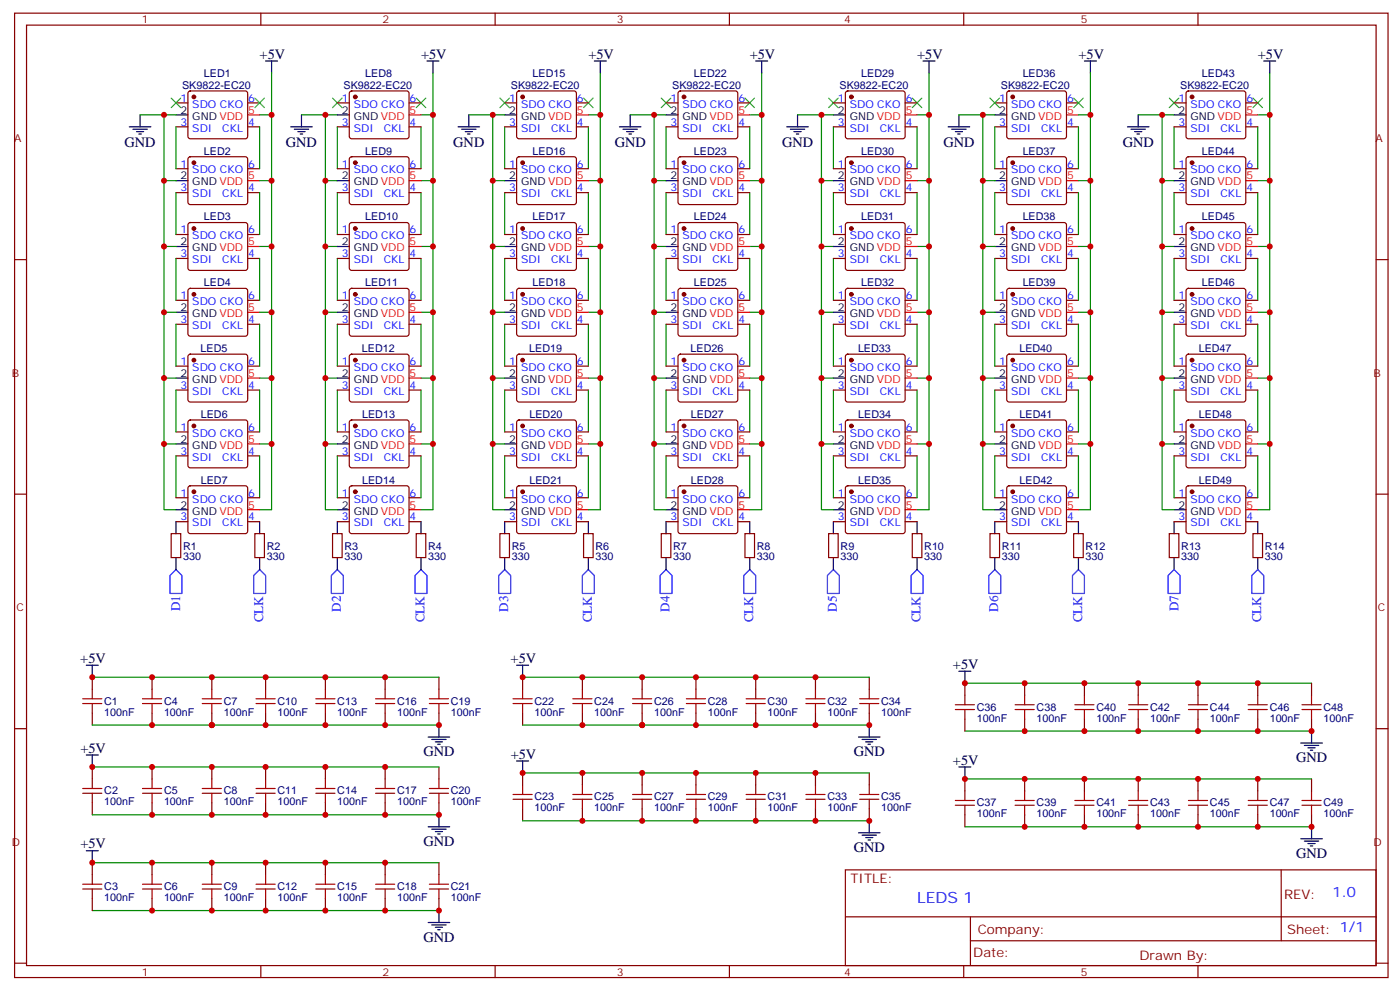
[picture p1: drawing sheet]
<svg xmlns="http://www.w3.org/2000/svg" width="413mm" height="292mm" viewBox="0 0 413 292" stroke-linecap="round" stroke-linejoin="round" font-family="sans-serif">
<defs><g id="words">
<text font-size="4.6" fill="#00f" x="270.7" y="266.2">LEDS 1</text>
<g font-size="4.2">
<text x="76.6" y="17.3">+5V</text>
<text x="124.2" y="17.3">+5V</text>
<text x="173.6" y="17.3">+5V</text>
<text x="221.3" y="17.3">+5V</text>
<text x="270.7" y="17.3">+5V</text>
<text x="318.3" y="17.3">+5V</text>
<text x="371.2" y="17.3">+5V</text>
<text x="36.8" y="43.5">GND</text>
<text x="84.4" y="43.5">GND</text>
<text x="133.8" y="43.5">GND</text>
<text x="181.4" y="43.5">GND</text>
<text x="230.8" y="43.5">GND</text>
<text x="278.4" y="43.5">GND</text>
<text x="331.3" y="43.5">GND</text>
<text x="23.7" y="195.4">+5V</text>
<text x="150.7" y="195.4">+5V</text>
<text x="281.2" y="197.2">+5V</text>
<text x="23.7" y="221.9">+5V</text>
<text x="125" y="223">GND</text>
<text x="150.7" y="223.7">+5V</text>
<text x="252" y="223">GND</text>
<text x="281.2" y="225.4">+5V</text>
<text x="382.5" y="224.7">GND</text>
<text x="23.7" y="250.1">+5V</text>
<text x="125" y="249.4">GND</text>
<text x="252" y="251.2">GND</text>
<text x="382.5" y="252.9">GND</text>
<text x="125" y="277.6">GND</text>
</g>
<text font-size="4.2" fill="#00f" x="393.3" y="264.4">1.0</text>
<g font-size="3.9" fill="#00f">
<text x="53.2" y="180.3" transform="rotate(-90 53.2 180.3)">D1</text>
<text x="77.7" y="183.5" transform="rotate(-90 77.7 183.5)">CLK</text>
<text x="100.6" y="180.4" transform="rotate(-90 100.6 180.4)">D2</text>
<text x="125.3" y="183.5" transform="rotate(-90 125.3 183.5)">CLK</text>
<text x="150" y="180.4" transform="rotate(-90 150 180.4)">D3</text>
<text x="174.7" y="183.5" transform="rotate(-90 174.7 183.5)">CLK</text>
<text x="197.6" y="180.4" transform="rotate(-90 197.6 180.4)">D4</text>
<text x="222.3" y="183.5" transform="rotate(-90 222.3 183.5)">CLK</text>
<text x="247" y="180.4" transform="rotate(-90 247 180.4)">D5</text>
<text x="271.7" y="183.5" transform="rotate(-90 271.7 183.5)">CLK</text>
<text x="294.6" y="180.4" transform="rotate(-90 294.6 180.4)">D6</text>
<text x="319.3" y="183.5" transform="rotate(-90 319.3 183.5)">CLK</text>
<text x="347.8" y="180.3" transform="rotate(-90 347.8 180.3)">D7</text>
<text x="372.2" y="183.5" transform="rotate(-90 372.2 183.5)">CLK</text>
</g>
<g font-size="3.9" fill="#800">
<text x="251" y="260.4">TITLE:</text>
<text x="379" y="265.1">REV:</text>
<text x="288.5" y="275.3">Company:</text>
<text x="379.9" y="275.2">Sheet: 1/1</text>
<text x="287.2" y="282.3">Date:</text>
<text x="336.3" y="283">Drawn By:</text>
</g>
<g font-size="3.2" fill="#800">
<text x="41.9" y="6.9">1</text>
<text x="112.9" y="6.9">2</text>
<text x="182" y="6.9">3</text>
<text x="249.2" y="6.9">4</text>
<text x="319" y="6.9">5</text>
<text x="4.2" y="42">A</text>
<text x="406" y="42">A</text>
<text x="3.5" y="111.1">B</text>
<text x="405.4" y="111.1">B</text>
<text x="4.8" y="180.3">C</text>
<text x="406.6" y="180.3">C</text>
<text x="3.5" y="249.4">D</text>
<text x="405.3" y="249.4">D</text>
<text x="41.9" y="287.7">1</text>
<text x="112.9" y="287.7">2</text>
<text x="182" y="287.7">3</text>
<text x="249.2" y="287.7">4</text>
<text x="319" y="287.7">5</text>
</g>
<g font-size="3.2" fill="#000080">
<text x="60.2" y="22.6">LED1</text>
<text x="107.8" y="22.6">LED8</text>
<text x="157.2" y="22.6">LED15</text>
<text x="204.8" y="22.6">LED22</text>
<text x="254.2" y="22.6">LED29</text>
<text x="301.8" y="22.6">LED36</text>
<text x="354.7" y="22.6">LED43</text>
<text x="53.8" y="26.2">SK9822-EC20</text>
<text x="101.4" y="26.2">SK9822-EC20</text>
<text x="150.8" y="26.2">SK9822-EC20</text>
<text x="198.4" y="26.2">SK9822-EC20</text>
<text x="247.8" y="26.2">SK9822-EC20</text>
<text x="295.4" y="26.2">SK9822-EC20</text>
<text x="348.3" y="26.2">SK9822-EC20</text>
<text x="60.2" y="45.6">LED2</text>
<text x="107.8" y="45.6">LED9</text>
<text x="157.2" y="45.6">LED16</text>
<text x="204.8" y="45.6">LED23</text>
<text x="254.2" y="45.6">LED30</text>
<text x="301.8" y="45.6">LED37</text>
<text x="354.7" y="45.6">LED44</text>
<text x="60.2" y="65">LED3</text>
<text x="107.8" y="65">LED10</text>
<text x="157.2" y="65">LED17</text>
<text x="204.8" y="65">LED24</text>
<text x="254.2" y="65">LED31</text>
<text x="301.8" y="65">LED38</text>
<text x="354.7" y="65">LED45</text>
<text x="60.2" y="84.4">LED4</text>
<text x="107.8" y="84.4">LED11</text>
<text x="157.2" y="84.4">LED18</text>
<text x="204.8" y="84.4">LED25</text>
<text x="254.2" y="84.4">LED32</text>
<text x="301.8" y="84.4">LED39</text>
<text x="354.7" y="84.4">LED46</text>
<text x="59.2" y="103.8">LED5</text>
<text x="106.8" y="103.8">LED12</text>
<text x="156.2" y="103.8">LED19</text>
<text x="203.8" y="103.8">LED26</text>
<text x="253.2" y="103.8">LED33</text>
<text x="300.8" y="103.8">LED40</text>
<text x="353.8" y="103.8">LED47</text>
<text x="59.2" y="123.2">LED6</text>
<text x="106.9" y="123.2">LED13</text>
<text x="156.3" y="123.2">LED20</text>
<text x="203.9" y="123.2">LED27</text>
<text x="253.3" y="123.2">LED34</text>
<text x="300.9" y="123.2">LED41</text>
<text x="353.8" y="123.2">LED48</text>
<text x="59.2" y="142.6">LED7</text>
<text x="106.9" y="142.6">LED14</text>
<text x="156.3" y="142.6">LED21</text>
<text x="203.9" y="142.6">LED28</text>
<text x="253.3" y="142.6">LED35</text>
<text x="300.9" y="142.6">LED42</text>
<text x="353.8" y="142.6">LED49</text>
<text x="54" y="165.2">330</text>
<text x="54" y="162">R1</text>
<text x="78.7" y="165.2">330</text>
<text x="78.7" y="162">R2</text>
<text x="101.7" y="165.2">330</text>
<text x="101.7" y="162">R3</text>
<text x="126.4" y="165.2">330</text>
<text x="126.4" y="162">R4</text>
<text x="151.1" y="165.2">330</text>
<text x="151.1" y="162">R5</text>
<text x="175.8" y="165.2">330</text>
<text x="175.8" y="162">R6</text>
<text x="198.7" y="165.2">330</text>
<text x="198.7" y="162">R7</text>
<text x="223.4" y="165.2">330</text>
<text x="223.4" y="162">R8</text>
<text x="248.1" y="165.2">330</text>
<text x="248.1" y="162">R9</text>
<text x="272.8" y="165.2">330</text>
<text x="272.8" y="162">R10</text>
<text x="295.7" y="165.2">330</text>
<text x="295.7" y="162">R11</text>
<text x="320.4" y="165.2">330</text>
<text x="320.4" y="162">R12</text>
<text x="348.6" y="165.2">330</text>
<text x="348.6" y="162">R13</text>
<text x="373.3" y="165.2">330</text>
<text x="373.3" y="162">R14</text>
<text x="30.8" y="207.8">C1</text>
<text x="48.4" y="207.8">C4</text>
<text x="66" y="207.8">C7</text>
<text x="81.9" y="207.8">C10</text>
<text x="99.6" y="207.8">C13</text>
<text x="117.2" y="207.8">C16</text>
<text x="133.1" y="207.8">C19</text>
<text x="157.8" y="207.8">C22</text>
<text x="175.4" y="207.8">C24</text>
<text x="193" y="207.8">C26</text>
<text x="208.9" y="207.8">C28</text>
<text x="226.6" y="207.8">C30</text>
<text x="244.2" y="207.8">C32</text>
<text x="260.1" y="207.8">C34</text>
<text x="288.3" y="209.6">C36</text>
<text x="305.9" y="209.6">C38</text>
<text x="323.6" y="209.6">C40</text>
<text x="339.4" y="209.6">C42</text>
<text x="357.1" y="209.6">C44</text>
<text x="374.7" y="209.6">C46</text>
<text x="390.6" y="209.6">C48</text>
<text x="30.8" y="211">100nF</text>
<text x="48.4" y="211">100nF</text>
<text x="66" y="211">100nF</text>
<text x="81.9" y="211">100nF</text>
<text x="99.6" y="211">100nF</text>
<text x="117.2" y="211">100nF</text>
<text x="133.1" y="211">100nF</text>
<text x="157.8" y="211">100nF</text>
<text x="175.4" y="211">100nF</text>
<text x="193" y="211">100nF</text>
<text x="208.9" y="211">100nF</text>
<text x="226.6" y="211">100nF</text>
<text x="244.2" y="211">100nF</text>
<text x="260.1" y="211">100nF</text>
<text x="288.3" y="212.7">100nF</text>
<text x="305.9" y="212.7">100nF</text>
<text x="323.6" y="212.7">100nF</text>
<text x="339.4" y="212.7">100nF</text>
<text x="357.1" y="212.7">100nF</text>
<text x="374.7" y="212.7">100nF</text>
<text x="390.6" y="212.7">100nF</text>
<text x="30.8" y="237.4">100nF</text>
<text x="30.8" y="234.2">C2</text>
<text x="48.4" y="237.4">100nF</text>
<text x="48.4" y="234.2">C5</text>
<text x="66" y="237.4">100nF</text>
<text x="66" y="234.2">C8</text>
<text x="81.9" y="237.4">100nF</text>
<text x="81.9" y="234.2">C11</text>
<text x="99.6" y="237.4">100nF</text>
<text x="99.6" y="234.2">C14</text>
<text x="117.2" y="237.4">100nF</text>
<text x="117.2" y="234.2">C17</text>
<text x="133.1" y="237.4">100nF</text>
<text x="133.1" y="234.2">C20</text>
<text x="157.8" y="239.2">100nF</text>
<text x="157.8" y="236">C23</text>
<text x="175.4" y="239.2">100nF</text>
<text x="175.4" y="236">C25</text>
<text x="193" y="239.2">100nF</text>
<text x="193" y="236">C27</text>
<text x="208.9" y="239.2">100nF</text>
<text x="208.9" y="236">C29</text>
<text x="226.6" y="239.2">100nF</text>
<text x="226.6" y="236">C31</text>
<text x="244.2" y="239.2">100nF</text>
<text x="244.2" y="236">C33</text>
<text x="260.1" y="239.2">100nF</text>
<text x="260.1" y="236">C35</text>
<text x="288.3" y="237.8">C37</text>
<text x="305.9" y="237.8">C39</text>
<text x="323.6" y="237.8">C41</text>
<text x="339.4" y="237.8">C43</text>
<text x="357.1" y="237.8">C45</text>
<text x="374.7" y="237.8">C47</text>
<text x="390.6" y="237.8">C49</text>
<text x="288.3" y="240.9">100nF</text>
<text x="305.9" y="240.9">100nF</text>
<text x="323.6" y="240.9">100nF</text>
<text x="339.4" y="240.9">100nF</text>
<text x="357.1" y="240.9">100nF</text>
<text x="374.7" y="240.9">100nF</text>
<text x="390.6" y="240.9">100nF</text>
<text x="30.8" y="262.5">C3</text>
<text x="48.4" y="262.5">C6</text>
<text x="66" y="262.5">C9</text>
<text x="81.9" y="262.5">C12</text>
<text x="99.6" y="262.5">C15</text>
<text x="117.2" y="262.5">C18</text>
<text x="133.1" y="262.5">C21</text>
<text x="30.8" y="265.6">100nF</text>
<text x="48.4" y="265.6">100nF</text>
<text x="66" y="265.6">100nF</text>
<text x="81.9" y="265.6">100nF</text>
<text x="99.6" y="265.6">100nF</text>
<text x="117.2" y="265.6">100nF</text>
<text x="133.1" y="265.6">100nF</text>
</g>
<g font-size="3.2" fill="#00f">
<text x="53.3" y="30">1</text>
<text x="73.3" y="30">6</text>
<text x="100.9" y="30">1</text>
<text x="120.9" y="30">6</text>
<text x="150.3" y="30">1</text>
<text x="170.3" y="30">6</text>
<text x="197.9" y="30">1</text>
<text x="217.9" y="30">6</text>
<text x="247.3" y="30">1</text>
<text x="267.3" y="30">6</text>
<text x="294.9" y="30">1</text>
<text x="314.9" y="30">6</text>
<text x="347.8" y="30">1</text>
<text x="367.8" y="30">6</text>
<text x="56.8" y="31.8">SDO CKO</text>
<text x="104.4" y="31.8">SDO CKO</text>
<text x="153.8" y="31.8">SDO CKO</text>
<text x="201.4" y="31.8">SDO CKO</text>
<text x="250.8" y="31.8">SDO CKO</text>
<text x="298.4" y="31.8">SDO CKO</text>
<text x="351.3" y="31.8">SDO CKO</text>
<text x="53.3" y="37">3</text>
<text x="56.8" y="38.8">SDI</text>
<text x="65.6" y="38.8">CKL</text>
<text x="73.3" y="37">4</text>
<text x="100.9" y="37">3</text>
<text x="104.4" y="38.8">SDI</text>
<text x="113.2" y="38.8">CKL</text>
<text x="120.9" y="37">4</text>
<text x="150.3" y="37">3</text>
<text x="153.8" y="38.8">SDI</text>
<text x="162.6" y="38.8">CKL</text>
<text x="170.3" y="37">4</text>
<text x="197.9" y="37">3</text>
<text x="201.4" y="38.8">SDI</text>
<text x="210.3" y="38.8">CKL</text>
<text x="217.9" y="37">4</text>
<text x="247.3" y="37">3</text>
<text x="250.8" y="38.8">SDI</text>
<text x="259.6" y="38.8">CKL</text>
<text x="267.3" y="37">4</text>
<text x="294.9" y="37">3</text>
<text x="298.4" y="38.8">SDI</text>
<text x="307.3" y="38.8">CKL</text>
<text x="314.9" y="37">4</text>
<text x="347.8" y="37">3</text>
<text x="351.3" y="38.8">SDI</text>
<text x="360.2" y="38.8">CKL</text>
<text x="367.8" y="37">4</text>
<text x="53.3" y="49.4">1</text>
<text x="56.8" y="51.2">SDO CKO</text>
<text x="73.3" y="49.4">6</text>
<text x="100.9" y="49.4">1</text>
<text x="104.4" y="51.2">SDO CKO</text>
<text x="120.9" y="49.4">6</text>
<text x="150.3" y="49.4">1</text>
<text x="153.8" y="51.2">SDO CKO</text>
<text x="170.3" y="49.4">6</text>
<text x="197.9" y="49.4">1</text>
<text x="201.4" y="51.2">SDO CKO</text>
<text x="217.9" y="49.4">6</text>
<text x="247.3" y="49.4">1</text>
<text x="250.8" y="51.2">SDO CKO</text>
<text x="267.3" y="49.4">6</text>
<text x="294.9" y="49.4">1</text>
<text x="298.4" y="51.2">SDO CKO</text>
<text x="314.9" y="49.4">6</text>
<text x="347.8" y="49.4">1</text>
<text x="351.3" y="51.2">SDO CKO</text>
<text x="367.8" y="49.4">6</text>
<text x="53.3" y="56.4">3</text>
<text x="56.8" y="58.2">SDI</text>
<text x="65.6" y="58.2">CKL</text>
<text x="73.3" y="56.4">4</text>
<text x="100.9" y="56.4">3</text>
<text x="104.4" y="58.2">SDI</text>
<text x="113.2" y="58.2">CKL</text>
<text x="120.9" y="56.4">4</text>
<text x="150.3" y="56.4">3</text>
<text x="153.8" y="58.2">SDI</text>
<text x="162.6" y="58.2">CKL</text>
<text x="170.3" y="56.4">4</text>
<text x="197.9" y="56.4">3</text>
<text x="201.4" y="58.2">SDI</text>
<text x="210.3" y="58.2">CKL</text>
<text x="217.9" y="56.4">4</text>
<text x="247.3" y="56.4">3</text>
<text x="250.8" y="58.2">SDI</text>
<text x="259.6" y="58.2">CKL</text>
<text x="267.3" y="56.4">4</text>
<text x="294.9" y="56.4">3</text>
<text x="298.4" y="58.2">SDI</text>
<text x="307.3" y="58.2">CKL</text>
<text x="314.9" y="56.4">4</text>
<text x="347.8" y="56.4">3</text>
<text x="351.3" y="58.2">SDI</text>
<text x="360.2" y="58.2">CKL</text>
<text x="367.8" y="56.4">4</text>
<text x="53.3" y="68.8">1</text>
<text x="56.8" y="70.6">SDO CKO</text>
<text x="73.3" y="68.8">6</text>
<text x="100.9" y="68.8">1</text>
<text x="104.4" y="70.6">SDO CKO</text>
<text x="120.9" y="68.8">6</text>
<text x="150.3" y="68.8">1</text>
<text x="153.8" y="70.6">SDO CKO</text>
<text x="170.3" y="68.8">6</text>
<text x="197.9" y="68.8">1</text>
<text x="201.4" y="70.6">SDO CKO</text>
<text x="217.9" y="68.8">6</text>
<text x="247.3" y="68.8">1</text>
<text x="250.8" y="70.6">SDO CKO</text>
<text x="267.3" y="68.8">6</text>
<text x="294.9" y="68.8">1</text>
<text x="298.4" y="70.6">SDO CKO</text>
<text x="314.9" y="68.8">6</text>
<text x="347.8" y="68.8">1</text>
<text x="351.3" y="70.6">SDO CKO</text>
<text x="367.8" y="68.8">6</text>
<text x="53.3" y="75.8">3</text>
<text x="56.8" y="77.6">SDI</text>
<text x="65.6" y="77.6">CKL</text>
<text x="73.3" y="75.8">4</text>
<text x="100.9" y="75.8">3</text>
<text x="104.4" y="77.6">SDI</text>
<text x="113.2" y="77.6">CKL</text>
<text x="120.9" y="75.8">4</text>
<text x="150.3" y="75.8">3</text>
<text x="153.8" y="77.6">SDI</text>
<text x="162.6" y="77.6">CKL</text>
<text x="170.3" y="75.8">4</text>
<text x="197.9" y="75.8">3</text>
<text x="201.4" y="77.6">SDI</text>
<text x="210.3" y="77.6">CKL</text>
<text x="217.9" y="75.8">4</text>
<text x="247.3" y="75.8">3</text>
<text x="250.8" y="77.6">SDI</text>
<text x="259.6" y="77.6">CKL</text>
<text x="267.3" y="75.8">4</text>
<text x="294.9" y="75.8">3</text>
<text x="298.4" y="77.6">SDI</text>
<text x="307.3" y="77.6">CKL</text>
<text x="314.9" y="75.8">4</text>
<text x="347.8" y="75.8">3</text>
<text x="351.3" y="77.6">SDI</text>
<text x="360.2" y="77.6">CKL</text>
<text x="367.8" y="75.8">4</text>
<text x="53.3" y="88.2">1</text>
<text x="56.8" y="90">SDO CKO</text>
<text x="73.3" y="88.2">6</text>
<text x="100.9" y="88.2">1</text>
<text x="104.4" y="90">SDO CKO</text>
<text x="120.9" y="88.2">6</text>
<text x="150.3" y="88.2">1</text>
<text x="153.8" y="90">SDO CKO</text>
<text x="170.3" y="88.2">6</text>
<text x="197.9" y="88.2">1</text>
<text x="201.4" y="90">SDO CKO</text>
<text x="217.9" y="88.2">6</text>
<text x="247.3" y="88.2">1</text>
<text x="250.8" y="90">SDO CKO</text>
<text x="267.3" y="88.2">6</text>
<text x="294.9" y="88.2">1</text>
<text x="298.4" y="90">SDO CKO</text>
<text x="314.9" y="88.2">6</text>
<text x="347.8" y="88.2">1</text>
<text x="351.3" y="90">SDO CKO</text>
<text x="367.8" y="88.2">6</text>
<text x="53.3" y="95.3">3</text>
<text x="73.3" y="95.3">4</text>
<text x="100.9" y="95.3">3</text>
<text x="120.9" y="95.3">4</text>
<text x="150.3" y="95.3">3</text>
<text x="170.3" y="95.3">4</text>
<text x="197.9" y="95.3">3</text>
<text x="217.9" y="95.3">4</text>
<text x="247.3" y="95.3">3</text>
<text x="267.3" y="95.3">4</text>
<text x="294.9" y="95.3">3</text>
<text x="314.9" y="95.3">4</text>
<text x="347.8" y="95.3">3</text>
<text x="367.8" y="95.3">4</text>
<text x="56.8" y="97">SDI</text>
<text x="65.6" y="97">CKL</text>
<text x="104.4" y="97">SDI</text>
<text x="113.2" y="97">CKL</text>
<text x="153.8" y="97">SDI</text>
<text x="162.6" y="97">CKL</text>
<text x="201.4" y="97">SDI</text>
<text x="210.3" y="97">CKL</text>
<text x="250.8" y="97">SDI</text>
<text x="259.6" y="97">CKL</text>
<text x="298.4" y="97">SDI</text>
<text x="307.3" y="97">CKL</text>
<text x="351.3" y="97">SDI</text>
<text x="360.2" y="97">CKL</text>
<text x="53.3" y="107.6">1</text>
<text x="73.3" y="107.6">6</text>
<text x="100.9" y="107.6">1</text>
<text x="120.9" y="107.6">6</text>
<text x="150.3" y="107.6">1</text>
<text x="170.3" y="107.6">6</text>
<text x="197.9" y="107.6">1</text>
<text x="217.9" y="107.6">6</text>
<text x="247.3" y="107.6">1</text>
<text x="267.3" y="107.6">6</text>
<text x="294.9" y="107.6">1</text>
<text x="314.9" y="107.6">6</text>
<text x="347.8" y="107.6">1</text>
<text x="367.8" y="107.6">6</text>
<text x="56.8" y="109.4">SDO CKO</text>
<text x="104.4" y="109.4">SDO CKO</text>
<text x="153.8" y="109.4">SDO CKO</text>
<text x="201.4" y="109.4">SDO CKO</text>
<text x="250.8" y="109.4">SDO CKO</text>
<text x="298.4" y="109.4">SDO CKO</text>
<text x="351.3" y="109.4">SDO CKO</text>
<text x="53.3" y="114.7">3</text>
<text x="56.8" y="116.4">SDI</text>
<text x="65.6" y="116.4">CKL</text>
<text x="73.3" y="114.7">4</text>
<text x="100.9" y="114.7">3</text>
<text x="104.4" y="116.4">SDI</text>
<text x="113.2" y="116.4">CKL</text>
<text x="120.9" y="114.7">4</text>
<text x="150.3" y="114.7">3</text>
<text x="153.8" y="116.4">SDI</text>
<text x="162.6" y="116.4">CKL</text>
<text x="170.3" y="114.7">4</text>
<text x="197.9" y="114.7">3</text>
<text x="201.4" y="116.4">SDI</text>
<text x="210.3" y="116.4">CKL</text>
<text x="217.9" y="114.7">4</text>
<text x="247.3" y="114.7">3</text>
<text x="250.8" y="116.4">SDI</text>
<text x="259.6" y="116.4">CKL</text>
<text x="267.3" y="114.7">4</text>
<text x="294.9" y="114.7">3</text>
<text x="298.4" y="116.4">SDI</text>
<text x="307.3" y="116.4">CKL</text>
<text x="314.9" y="114.7">4</text>
<text x="347.8" y="114.7">3</text>
<text x="351.3" y="116.4">SDI</text>
<text x="360.2" y="116.4">CKL</text>
<text x="367.8" y="114.7">4</text>
<text x="53.3" y="127">1</text>
<text x="56.8" y="128.8">SDO CKO</text>
<text x="73.3" y="127">6</text>
<text x="100.9" y="127">1</text>
<text x="104.4" y="128.8">SDO CKO</text>
<text x="120.9" y="127">6</text>
<text x="150.3" y="127">1</text>
<text x="153.8" y="128.8">SDO CKO</text>
<text x="170.3" y="127">6</text>
<text x="197.9" y="127">1</text>
<text x="201.4" y="128.8">SDO CKO</text>
<text x="217.9" y="127">6</text>
<text x="247.3" y="127">1</text>
<text x="250.8" y="128.8">SDO CKO</text>
<text x="267.3" y="127">6</text>
<text x="294.9" y="127">1</text>
<text x="298.4" y="128.8">SDO CKO</text>
<text x="314.9" y="127">6</text>
<text x="347.8" y="127">1</text>
<text x="351.3" y="128.8">SDO CKO</text>
<text x="367.8" y="127">6</text>
<text x="53.3" y="134.1">3</text>
<text x="56.8" y="135.8">SDI</text>
<text x="65.6" y="135.8">CKL</text>
<text x="73.3" y="134.1">4</text>
<text x="100.9" y="134.1">3</text>
<text x="104.4" y="135.8">SDI</text>
<text x="113.2" y="135.8">CKL</text>
<text x="120.9" y="134.1">4</text>
<text x="150.3" y="134.1">3</text>
<text x="153.8" y="135.8">SDI</text>
<text x="162.6" y="135.8">CKL</text>
<text x="170.3" y="134.1">4</text>
<text x="197.9" y="134.1">3</text>
<text x="201.4" y="135.8">SDI</text>
<text x="210.3" y="135.8">CKL</text>
<text x="217.9" y="134.1">4</text>
<text x="247.3" y="134.1">3</text>
<text x="250.8" y="135.8">SDI</text>
<text x="259.6" y="135.8">CKL</text>
<text x="267.3" y="134.1">4</text>
<text x="294.9" y="134.1">3</text>
<text x="298.4" y="135.8">SDI</text>
<text x="307.3" y="135.8">CKL</text>
<text x="314.9" y="134.1">4</text>
<text x="347.8" y="134.1">3</text>
<text x="351.3" y="135.8">SDI</text>
<text x="360.2" y="135.8">CKL</text>
<text x="367.8" y="134.1">4</text>
<text x="53.3" y="146.4">1</text>
<text x="56.8" y="148.2">SDO CKO</text>
<text x="73.3" y="146.4">6</text>
<text x="100.9" y="146.4">1</text>
<text x="104.4" y="148.2">SDO CKO</text>
<text x="120.9" y="146.4">6</text>
<text x="150.3" y="146.4">1</text>
<text x="153.8" y="148.2">SDO CKO</text>
<text x="170.3" y="146.4">6</text>
<text x="197.9" y="146.4">1</text>
<text x="201.4" y="148.2">SDO CKO</text>
<text x="217.9" y="146.4">6</text>
<text x="247.3" y="146.4">1</text>
<text x="250.8" y="148.2">SDO CKO</text>
<text x="267.3" y="146.4">6</text>
<text x="294.9" y="146.4">1</text>
<text x="298.4" y="148.2">SDO CKO</text>
<text x="314.9" y="146.4">6</text>
<text x="347.8" y="146.4">1</text>
<text x="351.3" y="148.2">SDO CKO</text>
<text x="367.8" y="146.4">6</text>
<text x="53.3" y="153.5">3</text>
<text x="56.8" y="155.2">SDI</text>
<text x="65.6" y="155.2">CKL</text>
<text x="73.3" y="153.5">4</text>
<text x="100.9" y="153.5">3</text>
<text x="104.4" y="155.2">SDI</text>
<text x="113.2" y="155.2">CKL</text>
<text x="120.9" y="153.5">4</text>
<text x="150.3" y="153.5">3</text>
<text x="153.8" y="155.2">SDI</text>
<text x="162.6" y="155.2">CKL</text>
<text x="170.3" y="153.5">4</text>
<text x="197.9" y="153.5">3</text>
<text x="201.4" y="155.2">SDI</text>
<text x="210.3" y="155.2">CKL</text>
<text x="217.9" y="153.5">4</text>
<text x="247.3" y="153.5">3</text>
<text x="250.8" y="155.2">SDI</text>
<text x="259.6" y="155.2">CKL</text>
<text x="267.3" y="153.5">4</text>
<text x="294.9" y="153.5">3</text>
<text x="298.4" y="155.2">SDI</text>
<text x="307.3" y="155.2">CKL</text>
<text x="314.9" y="153.5">4</text>
<text x="347.8" y="153.5">3</text>
<text x="351.3" y="155.2">SDI</text>
<text x="360.2" y="155.2">CKL</text>
<text x="367.8" y="153.5">4</text>
</g>
<g font-size="3.2">
<text x="53.3" y="33.5">2</text>
<text x="56.8" y="35.3">GND VDD</text>
<text x="100.9" y="33.5">2</text>
<text x="104.4" y="35.3">GND VDD</text>
<text x="150.3" y="33.5">2</text>
<text x="153.8" y="35.3">GND VDD</text>
<text x="197.9" y="33.5">2</text>
<text x="201.4" y="35.3">GND VDD</text>
<text x="247.3" y="33.5">2</text>
<text x="250.8" y="35.3">GND VDD</text>
<text x="294.9" y="33.5">2</text>
<text x="298.4" y="35.3">GND VDD</text>
<text x="347.8" y="33.5">2</text>
<text x="351.3" y="35.3">GND VDD</text>
<text x="53.3" y="52.9">2</text>
<text x="100.9" y="52.9">2</text>
<text x="150.3" y="52.9">2</text>
<text x="197.9" y="52.9">2</text>
<text x="247.3" y="52.9">2</text>
<text x="294.9" y="52.9">2</text>
<text x="347.8" y="52.9">2</text>
<text x="56.8" y="54.7">GND VDD</text>
<text x="104.4" y="54.7">GND VDD</text>
<text x="153.8" y="54.7">GND VDD</text>
<text x="201.4" y="54.7">GND VDD</text>
<text x="250.8" y="54.7">GND VDD</text>
<text x="298.4" y="54.7">GND VDD</text>
<text x="351.3" y="54.7">GND VDD</text>
<text x="53.3" y="72.3">2</text>
<text x="56.8" y="74.1">GND VDD</text>
<text x="100.9" y="72.3">2</text>
<text x="104.4" y="74.1">GND VDD</text>
<text x="150.3" y="72.3">2</text>
<text x="153.8" y="74.1">GND VDD</text>
<text x="197.9" y="72.3">2</text>
<text x="201.4" y="74.1">GND VDD</text>
<text x="247.3" y="72.3">2</text>
<text x="250.8" y="74.1">GND VDD</text>
<text x="294.9" y="72.3">2</text>
<text x="298.4" y="74.1">GND VDD</text>
<text x="347.8" y="72.3">2</text>
<text x="351.3" y="74.1">GND VDD</text>
<text x="53.3" y="91.7">2</text>
<text x="56.8" y="93.5">GND VDD</text>
<text x="100.9" y="91.7">2</text>
<text x="104.4" y="93.5">GND VDD</text>
<text x="150.3" y="91.7">2</text>
<text x="153.8" y="93.5">GND VDD</text>
<text x="197.9" y="91.7">2</text>
<text x="201.4" y="93.5">GND VDD</text>
<text x="247.3" y="91.7">2</text>
<text x="250.8" y="93.5">GND VDD</text>
<text x="294.9" y="91.7">2</text>
<text x="298.4" y="93.5">GND VDD</text>
<text x="347.8" y="91.7">2</text>
<text x="351.3" y="93.5">GND VDD</text>
<text x="53.3" y="111.1">2</text>
<text x="56.8" y="112.9">GND VDD</text>
<text x="100.9" y="111.1">2</text>
<text x="104.4" y="112.9">GND VDD</text>
<text x="150.3" y="111.1">2</text>
<text x="153.8" y="112.9">GND VDD</text>
<text x="197.9" y="111.1">2</text>
<text x="201.4" y="112.9">GND VDD</text>
<text x="247.3" y="111.1">2</text>
<text x="250.8" y="112.9">GND VDD</text>
<text x="294.9" y="111.1">2</text>
<text x="298.4" y="112.9">GND VDD</text>
<text x="347.8" y="111.1">2</text>
<text x="351.3" y="112.9">GND VDD</text>
<text x="53.3" y="130.5">2</text>
<text x="100.9" y="130.5">2</text>
<text x="150.3" y="130.5">2</text>
<text x="197.9" y="130.5">2</text>
<text x="247.3" y="130.5">2</text>
<text x="294.9" y="130.5">2</text>
<text x="347.8" y="130.5">2</text>
<text x="56.8" y="132.3">GND VDD</text>
<text x="104.4" y="132.3">GND VDD</text>
<text x="153.8" y="132.3">GND VDD</text>
<text x="201.4" y="132.3">GND VDD</text>
<text x="250.8" y="132.3">GND VDD</text>
<text x="298.4" y="132.3">GND VDD</text>
<text x="351.3" y="132.3">GND VDD</text>
<text x="53.3" y="149.9">2</text>
<text x="100.9" y="149.9">2</text>
<text x="150.3" y="149.9">2</text>
<text x="197.9" y="149.9">2</text>
<text x="247.3" y="149.9">2</text>
<text x="294.9" y="149.9">2</text>
<text x="347.8" y="149.9">2</text>
<text x="56.8" y="151.7">GND VDD</text>
<text x="104.4" y="151.7">GND VDD</text>
<text x="153.8" y="151.7">GND VDD</text>
<text x="201.4" y="151.7">GND VDD</text>
<text x="250.8" y="151.7">GND VDD</text>
<text x="298.4" y="151.7">GND VDD</text>
<text x="351.3" y="151.7">GND VDD</text>
</g>
<g font-size="3.2" fill="#f00">
<text x="73.3" y="33.5">5</text>
<text x="120.9" y="33.5">5</text>
<text x="170.3" y="33.5">5</text>
<text x="217.9" y="33.5">5</text>
<text x="267.3" y="33.5">5</text>
<text x="314.9" y="33.5">5</text>
<text x="367.8" y="33.5">5</text>
<text x="73.3" y="52.9">5</text>
<text x="120.9" y="52.9">5</text>
<text x="170.3" y="52.9">5</text>
<text x="217.9" y="52.9">5</text>
<text x="267.3" y="52.9">5</text>
<text x="314.9" y="52.9">5</text>
<text x="367.8" y="52.9">5</text>
<text x="73.3" y="72.3">5</text>
<text x="120.9" y="72.3">5</text>
<text x="170.3" y="72.3">5</text>
<text x="217.9" y="72.3">5</text>
<text x="267.3" y="72.3">5</text>
<text x="314.9" y="72.3">5</text>
<text x="367.8" y="72.3">5</text>
<text x="73.3" y="91.7">5</text>
<text x="120.9" y="91.7">5</text>
<text x="170.3" y="91.7">5</text>
<text x="217.9" y="91.7">5</text>
<text x="267.3" y="91.7">5</text>
<text x="314.9" y="91.7">5</text>
<text x="367.8" y="91.7">5</text>
<text x="73.3" y="111.1">5</text>
<text x="120.9" y="111.1">5</text>
<text x="170.3" y="111.1">5</text>
<text x="217.9" y="111.1">5</text>
<text x="267.3" y="111.1">5</text>
<text x="314.9" y="111.1">5</text>
<text x="367.8" y="111.1">5</text>
<text x="73.3" y="130.5">5</text>
<text x="120.9" y="130.5">5</text>
<text x="170.3" y="130.5">5</text>
<text x="217.9" y="130.5">5</text>
<text x="267.3" y="130.5">5</text>
<text x="314.9" y="130.5">5</text>
<text x="367.8" y="130.5">5</text>
<text x="73.3" y="149.9">5</text>
<text x="120.9" y="149.9">5</text>
<text x="170.3" y="149.9">5</text>
<text x="217.9" y="149.9">5</text>
<text x="267.3" y="149.9">5</text>
<text x="314.9" y="149.9">5</text>
<text x="367.8" y="149.9">5</text>
</g>
</g></defs>
<g fill="none" stroke="#870000" stroke-width=".35">
<path d="M4.3 3.9h405.3v284.3h-405.3zM7.8 7.4h398.3v277.3h-398.3zM77 3.9v3.5M146.1 3.9v3.5M215.3 3.9v3.5M284.4 3.9v3.5M353.6 3.9v3.5M51.9 30.3h3.6M51.9 37.4h3.6M55.7 27l.5-.2h16.2l.5 .2 .2 .5v12.7l-.2 .5-.5 .2h-16.2l-.5-.2-.2-.5v-12.7zM73.1 30.3h3.5M73.1 37.4h3.5"/>
<path d="M99.6 30.3h3.5M99.6 37.4h3.5M103.3 27l.5-.2h16.2l.5 .2 .2 .5v12.7l-.2 .5-.5 .2h-16.2l-.5-.2-.2-.5v-12.7zM120.7 30.3h3.5M120.7 37.4h3.5M148.9 30.3h3.6M148.9 37.4h3.6M152.7 27l.5-.2h16.2l.5 .2 .2 .5v12.7l-.2 .5-.5 .2h-16.2l-.5-.2-.2-.5v-12.7zM170.1 30.3h3.5M170.1 37.4h3.5M196.6 30.3h3.5M196.6 37.4h3.5"/>
<path d="M200.3 27l.5-.2h16.2l.5 .2 .2 .5v12.7l-.2 .5-.5 .2h-16.2l-.5-.2-.2-.5v-12.7zM217.7 30.3h3.6M217.7 37.4h3.6M246 30.3h3.5M246 37.4h3.5M249.7 27l.5-.2h16.2l.5 .2 .2 .5v12.7l-.2 .5-.5 .2h-16.2l-.5-.2-.2-.5v-12.7zM267.1 30.3h3.6M267.1 37.4h3.6M293.6 30.3h3.5M293.6 37.4h3.5M297.3 27l.5-.2h16.2l.5 .2 .2 .5v12.7l-.2 .5-.5 .2h-16.2l-.5-.2-.2-.5v-12.7zM314.7 30.3h3.6"/>
<path d="M314.7 37.4h3.6M346.5 30.3h3.5M346.5 37.4h3.5M350.3 27l.4-.2h16.3l.5 .2 .2 .5v12.7l-.3 .5-.4 .2h-16.3l-.5-.2-.2-.5v-12.7zM367.7 30.3h3.5M367.7 37.4h3.5M51.9 49.7h3.6M51.9 56.8h3.6M55.7 46.4l.5-.2h16.2l.5 .2 .2 .5v12.7l-.2 .5-.5 .2h-16.2l-.5-.2-.2-.5v-12.7zM73.1 49.7h3.5M73.1 56.8h3.5M99.6 49.7h3.5"/>
<path d="M99.6 56.8h3.5M103.3 46.4l.5-.2h16.2l.5 .2 .2 .5v12.7l-.2 .5-.5 .2h-16.2l-.5-.2-.2-.5v-12.7zM120.7 49.7h3.5M120.7 56.8h3.5M148.9 49.7h3.6M148.9 56.8h3.6M152.7 46.4l.5-.2h16.2l.5 .2 .2 .5v12.7l-.2 .5-.5 .2h-16.2l-.5-.2-.2-.5v-12.7zM170.1 49.7h3.5M170.1 56.8h3.5M196.6 49.7h3.5M196.6 56.8h3.5M200.3 46.4l.5-.2h16.2l.5 .2 .2 .5v12.7l-.2 .5-.5 .2h-16.2l-.5-.2-.2-.5v-12.7z"/>
<path d="M217.7 49.7h3.6M217.7 56.8h3.6M246 49.7h3.5M246 56.8h3.5M249.7 46.4l.5-.2h16.2l.5 .2 .2 .5v12.7l-.2 .5-.5 .2h-16.2l-.5-.2-.2-.5v-12.7zM267.1 49.7h3.6M267.1 56.8h3.6M293.6 49.7h3.5M293.6 56.8h3.5M297.3 46.4l.5-.2h16.2l.5 .2 .2 .5v12.7l-.2 .5-.5 .2h-16.2l-.5-.2-.2-.5v-12.7zM314.7 49.7h3.6M314.7 56.8h3.6"/>
<path d="M346.5 49.7h3.5M346.5 56.8h3.5M350.3 46.4l.4-.2h16.3l.5 .2 .2 .5v12.7l-.3 .5-.4 .2h-16.3l-.5-.2-.2-.5v-12.7zM367.7 49.7h3.5M367.7 56.8h3.5M4.3 76.6h3.5M51.9 69.1h3.6M51.9 76.2h3.6M55.7 65.8l.5-.2h16.2l.5 .2 .2 .5v12.7l-.2 .5-.5 .2h-16.2l-.5-.2-.2-.5v-12.7zM73.1 69.1h3.5M73.1 76.2h3.5M99.6 69.1h3.5"/>
<path d="M99.6 76.2h3.5M103.3 65.8l.5-.2h16.2l.5 .2 .2 .5v12.7l-.2 .5-.5 .2h-16.2l-.5-.2-.2-.5v-12.7zM120.7 69.1h3.5M120.7 76.2h3.5M148.9 69.1h3.6M148.9 76.2h3.6M152.7 65.8l.5-.2h16.2l.5 .2 .2 .5v12.7l-.2 .5-.5 .2h-16.2l-.5-.2-.2-.5v-12.7zM170.1 69.1h3.5M170.1 76.2h3.5M196.6 69.1h3.5M196.6 76.2h3.5M200.3 65.8l.5-.2h16.2l.5 .2 .2 .5v12.7l-.2 .5-.5 .2h-16.2l-.5-.2-.2-.5v-12.7z"/>
<path d="M217.7 69.1h3.6M217.7 76.2h3.6M246 69.1h3.5M246 76.2h3.5M249.7 65.8l.5-.2h16.2l.5 .2 .2 .5v12.7l-.2 .5-.5 .2h-16.2l-.5-.2-.2-.5v-12.7zM267.1 69.1h3.6M267.1 76.2h3.6M293.6 69.1h3.5M293.6 76.2h3.5M297.3 65.8l.5-.2h16.2l.5 .2 .2 .5v12.7l-.2 .5-.5 .2h-16.2l-.5-.2-.2-.5v-12.7zM314.7 69.1h3.6M314.7 76.2h3.6"/>
<path d="M346.5 69.1h3.5M346.5 76.2h3.5M350.3 65.8l.4-.2h16.3l.5 .2 .2 .5v12.7l-.3 .5-.4 .2h-16.3l-.5-.2-.2-.5v-12.7zM367.7 69.1h3.5M367.7 76.2h3.5M406.1 76.6h3.5M51.9 88.5h3.6M51.9 95.6h3.6M55.7 85.2l.5-.2h16.2l.5 .2 .2 .5v12.7l-.2 .5-.5 .2h-16.2l-.5-.2-.2-.5v-12.7zM73.1 88.5h3.5M73.1 95.6h3.5M99.6 88.5h3.5"/>
<path d="M99.6 95.6h3.5M103.3 85.2l.5-.2h16.2l.5 .2 .2 .5v12.7l-.2 .5-.5 .2h-16.2l-.5-.2-.2-.5v-12.7zM120.7 88.5h3.5M120.7 95.6h3.5M148.9 88.5h3.6M148.9 95.6h3.6M152.7 85.2l.5-.2h16.2l.5 .2 .2 .5v12.7l-.2 .5-.5 .2h-16.2l-.5-.2-.2-.5v-12.7zM170.1 88.5h3.5M170.1 95.6h3.5M196.6 88.5h3.5M196.6 95.6h3.5M200.3 85.2l.5-.2h16.2l.5 .2 .2 .5v12.7l-.2 .5-.5 .2h-16.2l-.5-.2-.2-.5v-12.7z"/>
<path d="M217.7 88.5h3.6M217.7 95.6h3.6M246 88.5h3.5M246 95.6h3.5M249.7 85.2l.5-.2h16.2l.5 .2 .2 .5v12.7l-.2 .5-.5 .2h-16.2l-.5-.2-.2-.5v-12.7zM267.1 88.5h3.6M267.1 95.6h3.6M293.6 88.5h3.5M293.6 95.6h3.5M297.3 85.2l.5-.2h16.2l.5 .2 .2 .5v12.7l-.2 .5-.5 .2h-16.2l-.5-.2-.2-.5v-12.7zM314.7 88.5h3.6M314.7 95.6h3.6"/>
<path d="M346.5 88.5h3.5M346.5 95.6h3.5M350.3 85.2l.4-.2h16.3l.5 .2 .2 .5v12.7l-.3 .5-.4 .2h-16.3l-.5-.2-.2-.5v-12.7zM367.7 88.5h3.5M367.7 95.6h3.5M51.9 108h3.6M51.9 115h3.6M55.7 104.6l.5-.2h16.2l.5 .2 .2 .5v12.7l-.2 .5-.5 .2h-16.2l-.5-.2-.2-.5v-12.7zM73.1 108h3.5M73.1 115h3.5M99.6 108h3.5M99.6 115h3.5"/>
<path d="M103.3 104.6l.5-.2h16.2l.5 .2 .2 .5v12.7l-.2 .5-.5 .2h-16.2l-.5-.2-.2-.5v-12.7zM120.7 108h3.5M120.7 115h3.5M148.9 108h3.6M148.9 115h3.6M152.7 104.6l.5-.2h16.2l.5 .2 .2 .5v12.7l-.2 .5-.5 .2h-16.2l-.5-.2-.2-.5v-12.7zM170.1 108h3.5M170.1 115h3.5M196.6 108h3.5M196.6 115h3.5M200.3 104.6l.5-.2h16.2l.5 .2 .2 .5v12.7l-.2 .5-.5 .2h-16.2l-.5-.2-.2-.5v-12.7zM217.7 108h3.6"/>
<path d="M217.7 115h3.6M246 108h3.5M246 115h3.5M249.7 104.6l.5-.2h16.2l.5 .2 .2 .5v12.7l-.2 .5-.5 .2h-16.2l-.5-.2-.2-.5v-12.7zM267.1 108h3.6M267.1 115h3.6M293.6 108h3.5M293.6 115h3.5M297.3 104.6l.5-.2h16.2l.5 .2 .2 .5v12.7l-.2 .5-.5 .2h-16.2l-.5-.2-.2-.5v-12.7zM314.7 108h3.6M314.7 115h3.6M346.5 108h3.5"/>
<path d="M346.5 115h3.5M350.3 104.6l.4-.2h16.3l.5 .2 .2 .5v12.7l-.3 .5-.4 .2h-16.3l-.5-.2-.2-.5v-12.7zM367.7 108h3.5M367.7 115h3.5M51.9 127.4h3.6M51.9 134.4h3.6M55.7 124l.5-.2h16.2l.5 .2 .2 .5v12.7l-.2 .5-.5 .2h-16.2l-.5-.2-.2-.5v-12.7zM73.1 127.4h3.5M73.1 134.4h3.5M99.6 127.4h3.5M99.6 134.4h3.5M103.3 124l.5-.2h16.2l.5 .2 .2 .5v12.7l-.2 .5-.5 .2h-16.2l-.5-.2-.2-.5v-12.7z"/>
<path d="M120.7 127.4h3.5M120.7 134.4h3.5M148.9 127.4h3.6M148.9 134.4h3.6M152.7 124l.5-.2h16.2l.5 .2 .2 .5v12.7l-.2 .5-.5 .2h-16.2l-.5-.2-.2-.5v-12.7zM170.1 127.4h3.5M170.1 134.4h3.5M196.6 127.4h3.5M196.6 134.4h3.5M200.3 124l.5-.2h16.2l.5 .2 .2 .5v12.7l-.2 .5-.5 .2h-16.2l-.5-.2-.2-.5v-12.7zM217.7 127.4h3.6M217.7 134.4h3.6"/>
<path d="M246 127.4h3.5M246 134.4h3.5M249.7 124l.5-.2h16.2l.5 .2 .2 .5v12.7l-.2 .5-.5 .2h-16.2l-.5-.2-.2-.5v-12.7zM267.1 127.4h3.6M267.1 134.4h3.6M293.6 127.4h3.5M293.6 134.4h3.5M297.3 124l.5-.2h16.2l.5 .2 .2 .5v12.7l-.2 .5-.5 .2h-16.2l-.5-.2-.2-.5v-12.7zM314.7 127.4h3.6M314.7 134.4h3.6M346.5 127.4h3.5M346.5 134.4h3.5"/>
<path d="M350.3 124l.4-.2h16.3l.5 .2 .2 .5v12.7l-.3 .5-.4 .2h-16.3l-.5-.2-.2-.5v-12.7zM367.7 127.4h3.5M367.7 134.4h3.5M4.3 145.7h3.5M50.5 157.3h2.8v7.1h-2.8zM51.9 146.8h3.6M51.9 153.8h3.6M55.7 143.4l.5-.2h16.2l.5 .2 .2 .5v12.7l-.2 .5-.5 .2h-16.2l-.5-.2-.2-.5v-12.7zM73.1 146.8h3.5M73.1 153.8h3.5M75.2 157.3h2.8v7.1h-2.8zM98.1 157.3h2.9v7.1h-2.9z"/>
<path d="M99.6 146.8h3.5M99.6 153.8h3.5M103.3 143.4l.5-.2h16.2l.5 .2 .2 .5v12.7l-.2 .5-.5 .2h-16.2l-.5-.2-.2-.5v-12.7zM120.7 146.8h3.5M120.7 153.8h3.5M122.8 157.3h2.9v7.1h-2.9zM147.5 157.3h2.9v7.1h-2.9zM148.9 146.8h3.6M148.9 153.8h3.6M152.7 143.4l.5-.2h16.2l.5 .2 .2 .5v12.7l-.2 .5-.5 .2h-16.2l-.5-.2-.2-.5v-12.7zM170.1 146.8h3.5M170.1 153.8h3.5"/>
<path d="M172.2 157.3h2.8v7.1h-2.8zM195.2 157.3h2.8v7.1h-2.8zM196.6 146.8h3.5M196.6 153.8h3.5M200.3 143.4l.5-.2h16.2l.5 .2 .2 .5v12.7l-.2 .5-.5 .2h-16.2l-.5-.2-.2-.5v-12.7zM217.7 146.8h3.6M217.7 153.8h3.6M219.9 157.3h2.8v7.1h-2.8zM244.5 157.3h2.9v7.1h-2.9zM246 146.8h3.5M246 153.8h3.5M249.7 143.4l.5-.2h16.2l.5 .2 .2 .5v12.7l-.2 .5-.5 .2h-16.2l-.5-.2-.2-.5v-12.7z"/>
<path d="M267.1 146.8h3.6M267.1 153.8h3.6M269.2 157.3h2.9v7.1h-2.9zM292.2 157.3h2.8v7.1h-2.8zM293.6 146.8h3.5M293.6 153.8h3.5M297.3 143.4l.5-.2h16.2l.5 .2 .2 .5v12.7l-.2 .5-.5 .2h-16.2l-.5-.2-.2-.5v-12.7zM314.7 146.8h3.6M314.7 153.8h3.6M316.9 157.3h2.8v7.1h-2.8zM345.1 157.3h2.8v7.1h-2.8zM346.5 146.8h3.5"/>
<path d="M346.5 153.8h3.5M350.3 143.4l.4-.2h16.3l.5 .2 .2 .5v12.7l-.3 .5-.4 .2h-16.3l-.5-.2-.2-.5v-12.7zM367.7 146.8h3.5M367.7 153.8h3.5M369.8 157.3h2.8v7.1h-2.8zM406.1 145.7h3.5M27.2 199.7v3.5M44.9 199.7v3.5M62.5 199.7v3.5M78.4 199.7v3.5M96 199.7v3.5M113.7 199.7v3.5"/>
<path d="M129.5 199.7v3.5M154.2 199.7v3.5M171.9 199.7v3.5M189.5 199.7v3.5M205.4 199.7v3.5M223 199.7v3.5M240.7 199.7v3.5M256.5 199.7v3.5M4.3 214.8h3.5M27.2 210.3v3.5M44.9 210.3v3.5M62.5 210.3v3.5"/>
<path d="M78.4 210.3v3.5M96 210.3v3.5M113.7 210.3v3.5M129.5 210.3v3.5M154.2 210.3v3.5M171.9 210.3v3.5M189.5 210.3v3.5M205.4 210.3v3.5M223 210.3v3.5M240.7 210.3v3.5M256.5 210.3v3.5M284.8 201.4v3.6"/>
<path d="M284.8 212v3.5M302.4 201.4v3.6M302.4 212v3.5M320 201.4v3.6M320 212v3.5M335.9 201.4v3.6M335.9 212v3.5M353.6 201.4v3.6M353.6 212v3.5M371.2 201.4v3.6M371.2 212v3.5M387.1 201.4v3.6"/>
<path d="M387.1 212v3.5M406.1 214.8h3.5M27.2 226.1v3.6M27.2 236.7v3.5M44.9 226.1v3.6M44.9 236.7v3.5M62.5 226.1v3.6M62.5 236.7v3.5M78.4 226.1v3.6M78.4 236.7v3.5M96 226.1v3.6M96 236.7v3.5"/>
<path d="M113.7 226.1v3.6M113.7 236.7v3.5M129.5 226.1v3.6M129.5 236.7v3.5M154.2 227.9v3.5M154.2 238.5v3.5M171.9 227.9v3.5M171.9 238.5v3.5M189.5 227.9v3.5M189.5 238.5v3.5M205.4 227.9v3.5M205.4 238.5v3.5"/>
<path d="M223 227.9v3.5M223 238.5v3.5M240.7 227.9v3.5M240.7 238.5v3.5M256.5 227.9v3.5M256.5 238.5v3.5M284.8 229.7v3.5M302.4 229.7v3.5M320 229.7v3.5M335.9 229.7v3.5M353.6 229.7v3.5M371.2 229.7v3.5"/>
<path d="M387.1 229.7v3.5M27.2 254.4v3.5M44.9 254.4v3.5M62.5 254.4v3.5M78.4 254.4v3.5M96 254.4v3.5M113.7 254.4v3.5M129.5 254.4v3.5M249.5 256.5h156.6v28.2h-156.6zM284.8 240.2v3.6M302.4 240.2v3.6M320 240.2v3.6"/>
<path d="M335.9 240.2v3.6M353.6 240.2v3.6M371.2 240.2v3.6M378.1 256.5v20.9M387.1 240.2v3.6M27.2 264.9v3.6M44.9 264.9v3.6M62.5 264.9v3.6M78.4 264.9v3.6M96 264.9v3.6M113.7 264.9v3.6M129.5 264.9v3.6"/>
<path d="M249.5 270.3h156.5M286.4 277.4h119.6M286.4 270.3v14.1M4.3 284h3.5M77 284.7v3.5M146.1 284.7v3.5M215.3 284.7v3.5M284.4 284.7v3.5M353.6 284.7v3.5M406.1 284h3.5"/>
</g>
<g fill="none" stroke="#f00" stroke-width=".35">
<path d="M73.1 33.9h3.5M120.7 33.9h3.5M170.1 33.9h3.5M217.7 33.9h3.6M267.1 33.9h3.6M314.7 33.9h3.6M367.7 33.9h3.5M73.1 53.3h3.5M120.7 53.3h3.5M170.1 53.3h3.5M217.7 53.3h3.6M267.1 53.3h3.6"/>
<path d="M314.7 53.3h3.6M367.7 53.3h3.5M73.1 72.7h3.5M120.7 72.7h3.5M170.1 72.7h3.5M217.7 72.7h3.6M267.1 72.7h3.6M314.7 72.7h3.6M367.7 72.7h3.5M73.1 92.1h3.5M120.7 92.1h3.5M170.1 92.1h3.5"/>
<path d="M217.7 92.1h3.6M267.1 92.1h3.6M314.7 92.1h3.6M367.7 92.1h3.5M73.1 111.5h3.5M120.7 111.5h3.5M170.1 111.5h3.5M217.7 111.5h3.6M267.1 111.5h3.6M314.7 111.5h3.6M367.7 111.5h3.5M73.1 130.9h3.5"/>
<path d="M120.7 130.9h3.5M170.1 130.9h3.5M217.7 130.9h3.6M267.1 130.9h3.6M314.7 130.9h3.6M367.7 130.9h3.5M73.1 150.3h3.5M120.7 150.3h3.5M170.1 150.3h3.5M217.7 150.3h3.6M267.1 150.3h3.6M314.7 150.3h3.6"/>
<path d="M367.7 150.3h3.5"/>
</g>
<g fill="none" stroke="#000" stroke-width=".35">
<path d="M78.4 18h3.5M80.2 18v3.5M126 18h3.5M127.8 18v3.5M175.4 18h3.5M177.2 18v3.5M223 18h3.6M224.8 18v3.5M272.4 18h3.5M274.2 18v3.5M320 18h3.6M321.8 18v3.5"/>
<path d="M373 18h3.5M374.7 18v3.5M38.2 37.4h6.3M39.2 38.1h4.3M40.3 38.8h2.1M41 39.5h.7M41.3 33.9v3.5M51.9 33.9h3.6M85.8 37.4h6.3M86.9 38.1h4.2M87.9 38.8h2.1M88.6 39.5h.7"/>
<path d="M89 33.9v3.5M99.6 33.9h3.5M135.2 37.4h6.3M136.2 38.1h4.3M137.3 38.8h2.1M138 39.5h.7M138.4 33.9v3.5M148.9 33.9h3.6M182.8 37.4h6.4M183.9 38.1h4.2M184.9 38.8h2.1M185.6 39.5h.7"/>
<path d="M186 33.9v3.5M196.6 33.9h3.5M232.2 37.4h6.3M233.3 38.1h4.2M234.3 38.8h2.1M235 39.5h.7M235.4 33.9v3.5M246 33.9h3.5M279.8 37.4h6.4M280.9 38.1h4.2M281.9 38.8h2.2M282.6 39.5h.8"/>
<path d="M283 33.9v3.5M293.6 33.9h3.5M332.7 37.4h6.4M333.8 38.1h4.2M334.9 38.8h2.1M335.6 39.5h.7M335.9 33.9v3.5M346.5 33.9h3.5M51.9 53.3h3.6M99.6 53.3h3.5M148.9 53.3h3.6M196.6 53.3h3.5"/>
<path d="M246 53.3h3.5M293.6 53.3h3.5M346.5 53.3h3.5M51.9 72.7h3.6M99.6 72.7h3.5M148.9 72.7h3.6M196.6 72.7h3.5M246 72.7h3.5M293.6 72.7h3.5M346.5 72.7h3.5M51.9 92.1h3.6M99.6 92.1h3.5"/>
<path d="M148.9 92.1h3.6M196.6 92.1h3.5M246 92.1h3.5M293.6 92.1h3.5M346.5 92.1h3.5M51.9 111.5h3.6M99.6 111.5h3.5M148.9 111.5h3.6M196.6 111.5h3.5M246 111.5h3.5M293.6 111.5h3.5M346.5 111.5h3.5"/>
<path d="M51.9 130.9h3.6M99.6 130.9h3.5M148.9 130.9h3.6M196.6 130.9h3.5M246 130.9h3.5M293.6 130.9h3.5M346.5 130.9h3.5M51.9 150.3h3.6M51.9 153.8v3.5M76.6 153.8v3.5M99.6 150.3h3.5M99.6 153.8v3.5"/>
<path d="M124.2 153.8v3.5M148.9 150.3h3.6M148.9 153.8v3.5M173.6 153.8v3.5M196.6 150.3h3.5M196.6 153.8v3.5M221.3 153.8v3.5M246 150.3h3.5M246 153.8v3.5M270.7 153.8v3.5M293.6 150.3h3.5M293.6 153.8v3.5"/>
<path d="M318.3 153.8v3.5M346.5 150.3h3.5M346.5 153.8v3.5M371.2 153.8v3.5M51.9 164.4v3.5M76.6 164.4v3.5M99.6 164.4v3.5M124.2 164.4v3.5M148.9 164.4v3.5M173.6 164.4v3.5M196.6 164.4v3.5M221.3 164.4v3.5"/>
<path d="M246 164.4v3.5M270.7 164.4v3.5M293.6 164.4v3.5M318.3 164.4v3.5M346.5 164.4v3.5M371.2 164.4v3.5M25.5 196.1h3.5M27.2 196.1v3.6M152.5 196.1h3.5M154.2 196.1v3.6M283 197.9h3.5M284.8 197.9v3.5"/>
<path d="M126.4 217.3h6.3M127.4 218h4.3M128.5 218.7h2.1M129.2 219.4h.7M129.5 213.8v3.5M253.4 217.3h6.3M254.4 218h4.3M255.5 218.7h2.1M256.2 219.4h.7M256.5 213.8v3.5M383.9 219.1h6.3M385 219.8h4.2"/>
<path d="M387.1 215.5v3.6M25.5 222.6h3.5M27.2 222.6v3.5M152.5 224.4h3.5M154.2 224.4v3.5M283 226.1h3.5M284.8 226.1v3.6M386 220.5h2.1M386.7 221.2h.7M25.5 250.8h3.5M27.2 250.8v3.6M126.4 243.8h6.3"/>
<path d="M127.4 244.5h4.3M128.5 245.2h2.1M129.2 245.9h.7M129.5 240.2v3.6M253.4 245.5h6.3M254.4 246.2h4.3M255.5 246.9h2.1M256.2 247.7h.7M256.5 242v3.5M383.9 247.3h6.3M385 248h4.2M386 248.7h2.1"/>
<path d="M386.7 249.4h.7M387.1 243.8v3.5M126.4 272h6.3M127.4 272.7h4.3M128.5 273.4h2.1M129.2 274.1h.7M129.5 268.5v3.5"/>
</g>
<g fill="#870000" stroke="#870000" stroke-width=".35">
<circle cx="57.2" cy="106.2" r=".53"/>
<circle cx="57.2" cy="28.6" r=".53"/>
<circle cx="57.2" cy="48" r=".53"/>
<circle cx="57.2" cy="67.4" r=".53"/>
<circle cx="57.2" cy="86.8" r=".53"/>
<circle cx="57.2" cy="125.6" r=".53"/>
<circle cx="57.2" cy="145" r=".53"/>
<circle cx="104.8" cy="145" r=".53"/>
<circle cx="104.8" cy="125.6" r=".53"/>
<circle cx="104.8" cy="86.8" r=".53"/>
<circle cx="104.8" cy="67.4" r=".53"/>
<circle cx="104.8" cy="48" r=".53"/>
<circle cx="104.8" cy="28.6" r=".53"/>
<circle cx="104.8" cy="106.2" r=".53"/>
<circle cx="154.2" cy="145" r=".53"/>
<circle cx="154.2" cy="125.6" r=".53"/>
<circle cx="154.2" cy="86.8" r=".53"/>
<circle cx="154.2" cy="67.4" r=".53"/>
<circle cx="154.2" cy="48" r=".53"/>
<circle cx="154.2" cy="28.6" r=".53"/>
<circle cx="154.2" cy="106.2" r=".53"/>
<circle cx="201.9" cy="145" r=".53"/>
<circle cx="201.9" cy="125.6" r=".53"/>
<circle cx="201.9" cy="86.8" r=".53"/>
<circle cx="201.9" cy="67.4" r=".53"/>
<circle cx="201.9" cy="48" r=".53"/>
<circle cx="201.9" cy="28.6" r=".53"/>
<circle cx="201.9" cy="106.2" r=".53"/>
<circle cx="298.9" cy="106.2" r=".53"/>
<circle cx="298.9" cy="28.6" r=".53"/>
<circle cx="298.9" cy="48" r=".53"/>
<circle cx="298.9" cy="67.4" r=".53"/>
<circle cx="298.9" cy="86.8" r=".53"/>
<circle cx="298.9" cy="125.6" r=".53"/>
<circle cx="298.9" cy="145" r=".53"/>
<circle cx="251.2" cy="145" r=".53"/>
<circle cx="251.2" cy="125.6" r=".53"/>
<circle cx="251.2" cy="86.8" r=".53"/>
<circle cx="251.2" cy="67.4" r=".53"/>
<circle cx="251.2" cy="48" r=".53"/>
<circle cx="251.2" cy="28.6" r=".53"/>
<circle cx="251.2" cy="106.2" r=".53"/>
<circle cx="351.8" cy="145" r=".53"/>
<circle cx="351.8" cy="125.6" r=".53"/>
<circle cx="351.8" cy="86.8" r=".53"/>
<circle cx="351.8" cy="67.4" r=".53"/>
<circle cx="351.8" cy="48" r=".53"/>
<circle cx="351.8" cy="28.6" r=".53"/>
<circle cx="351.8" cy="106.2" r=".53"/>
</g>
<g fill="none" stroke="#3c3" stroke-width=".35">
<path d="M50.5 28.9l2.8 2.9M53.3 28.9l-2.8 2.9M75.2 28.9l2.8 2.9M78 28.9l-2.8 2.9M98.1 28.9l2.9 2.9M101 28.9l-2.9 2.9M122.8 28.9l2.9 2.9M125.7 28.9l-2.9 2.9M147.5 28.9l2.9 2.9M150.4 28.9l-2.9 2.9M172.2 28.9l2.8 2.9M175 28.9l-2.8 2.9"/>
<path d="M195.2 28.9l2.8 2.9M198 28.9l-2.8 2.9M219.9 28.9l2.8 2.9M222.7 28.9l-2.8 2.9M244.5 28.9l2.9 2.9M247.4 28.9l-2.9 2.9M269.2 28.9l2.9 2.9M272.1 28.9l-2.9 2.9M292.2 28.9l2.8 2.9M295 28.9l-2.8 2.9M316.9 28.9l2.8 2.9M319.7 28.9l-2.8 2.9"/>
<path d="M345.1 28.9l2.8 2.9M347.9 28.9l-2.8 2.9M369.8 28.9l2.8 2.9M372.6 28.9l-2.8 2.9"/>
</g>
<g fill="none" stroke="#008700" stroke-width=".35">
<path d="M41.3 33.9h7.1M51.9 33.9h-3.5v116.4h3.5M51.9 37.4v12.3M76.6 33.9h3.6v97M76.6 37.4v12.3M80.2 21.5v12.4M89 33.9h7M99.6 33.9h-3.6v116.4h3.6M99.6 37.4v12.3M124.2 33.9h3.6v97M124.2 37.4v12.3M127.8 21.5v12.4"/>
<path d="M138.4 33.9h7M148.9 33.9h-3.5v116.4h3.5M148.9 37.4v12.3M173.6 33.9h3.6v97M173.6 37.4v12.3M177.2 21.5v12.4M186 33.9h7M196.6 33.9h-3.6v116.4h3.6M196.6 37.4v12.3M221.3 33.9h3.5v97M221.3 37.4v12.3M224.8 21.5v12.4"/>
<path d="M235.4 33.9h7M246 33.9h-3.6v116.4h3.6M246 37.4v12.3M270.7 33.9h3.5v97M270.7 37.4v12.3M274.2 21.5v12.4M283 33.9h7.1M293.6 33.9h-3.5v116.4h3.5M293.6 37.4v12.3M318.3 33.9h3.5v97M318.3 37.4v12.3M321.8 21.5v12.4"/>
<path d="M335.9 33.9h7.1M346.5 33.9h-3.5v116.4h3.5M346.5 37.4v12.3M371.2 33.9h3.5v97M371.2 37.4v12.3M374.7 21.5v12.4M48.4 53.3h3.5M51.9 56.8v12.3M76.6 56.8v12.3M76.6 53.3h3.6M96 53.3h3.6M99.6 56.8v12.3"/>
<path d="M124.2 53.3h3.6M124.2 56.8v12.3M145.4 53.3h3.5M148.9 56.8v12.3M173.6 53.3h3.6M173.6 56.8v12.3M193 53.3h3.6M196.6 56.8v12.3M221.3 53.3h3.5M221.3 56.8v12.3M242.4 53.3h3.6M246 56.8v12.3"/>
<path d="M270.7 53.3h3.5M270.7 56.8v12.3M290.1 53.3h3.5M293.6 56.8v12.3M318.3 53.3h3.5M318.3 56.8v12.3M343 53.3h3.5M346.5 56.8v12.3M371.2 53.3h3.5M371.2 56.8v12.3M48.4 72.7h3.5M51.9 76.2v12.3"/>
<path d="M76.6 76.2v12.3M76.6 72.7h3.6M96 72.7h3.6M99.6 76.2v12.3M124.2 72.7h3.6M124.2 76.2v12.3M145.4 72.7h3.5M148.9 76.2v12.3M173.6 72.7h3.6M173.6 76.2v12.3M193 72.7h3.6M196.6 76.2v12.3"/>
<path d="M221.3 72.7h3.5M221.3 76.2v12.3M242.4 72.7h3.6M246 76.2v12.3M270.7 72.7h3.5M270.7 76.2v12.3M290.1 72.7h3.5M293.6 76.2v12.3M318.3 72.7h3.5M318.3 76.2v12.3M343 72.7h3.5M346.5 76.2v12.3"/>
<path d="M371.2 72.7h3.5M371.2 76.2v12.3M48.4 92.1h3.5M51.9 95.6v12.4M76.6 95.6v12.4M76.6 92.1h3.6M96 92.1h3.6M99.6 95.6v12.4M124.2 92.1h3.6M124.2 95.6v12.4M145.4 92.1h3.5M148.9 95.6v12.4"/>
<path d="M173.6 92.1h3.6M173.6 95.6v12.4M193 92.1h3.6M196.6 95.6v12.4M221.3 92.1h3.5M221.3 95.6v12.4M242.4 92.1h3.6M246 95.6v12.4M270.7 92.1h3.5M270.7 95.6v12.4M290.1 92.1h3.5M293.6 95.6v12.4"/>
<path d="M318.3 92.1h3.5M318.3 95.6v12.4M343 92.1h3.5M346.5 95.6v12.4M371.2 92.1h3.5M371.2 95.6v12.4M48.4 111.5h3.5M51.9 115v12.4M76.6 115v12.4M76.6 111.5h3.6M96 111.5h3.6M99.6 115v12.4"/>
<path d="M124.2 111.5h3.6M124.2 115v12.4M145.4 111.5h3.5M148.9 115v12.4M173.6 111.5h3.6M173.6 115v12.4M193 111.5h3.6M196.6 115v12.4M221.3 111.5h3.5M221.3 115v12.4M242.4 111.5h3.6M246 115v12.4"/>
<path d="M270.7 111.5h3.5M270.7 115v12.4M290.1 111.5h3.5M293.6 115v12.4M318.3 111.5h3.5M318.3 115v12.4M343 111.5h3.5M346.5 115v12.4M371.2 111.5h3.5M371.2 115v12.4M48.4 130.9h3.5M51.9 134.4v12.4"/>
<path d="M76.6 130.9h3.6v19.4h-3.6M76.6 134.4v12.4M96 130.9h3.6M99.6 134.4v12.4M124.2 130.9h3.6v19.4h-3.6M124.2 134.4v12.4M145.4 130.9h3.5M148.9 134.4v12.4M173.6 130.9h3.6v19.4h-3.6M173.6 134.4v12.4M193 130.9h3.6M196.6 134.4v12.4"/>
<path d="M221.3 130.9h3.5v19.4h-3.5M221.3 134.4v12.4M242.4 130.9h3.6M246 134.4v12.4M270.7 130.9h3.5v19.4h-3.5M270.7 134.4v12.4M290.1 130.9h3.5M293.6 134.4v12.4M318.3 130.9h3.5v19.4h-3.5M318.3 134.4v12.4M343 130.9h3.5M346.5 134.4v12.4"/>
<path d="M371.2 130.9h3.5v19.4h-3.5M371.2 134.4v12.4M27.2 199.7h102.3M154.2 199.7h102.3M27.2 213.8h102.3M154.2 213.8h102.3M284.8 201.4h102.3M284.8 215.5h102.3M27.2 226.1h102.3M154.2 227.9h102.3M284.8 229.7h102.3M27.2 240.2h102.3"/>
<path d="M27.2 254.4h102.3M154.2 242h102.3M284.8 243.8h102.3M27.2 268.5h102.3"/>
</g>
<g fill="none" stroke="#00f" stroke-width=".35">
<path d="M51.9 167.9l1.8 1.8v5.3h-3.5v-5.3zM76.6 167.9l1.8 1.8v5.3h-3.5v-5.3zM99.6 167.9l1.7 1.8v5.3h-3.5v-5.3zM124.2 167.9l1.8 1.8v5.3h-3.5v-5.3zM148.9 167.9l1.8 1.8v5.3h-3.5v-5.3zM173.6 167.9l1.8 1.8v5.3h-3.5v-5.3zM196.6 167.9l1.7 1.8v5.3h-3.5v-5.3zM221.3 167.9l1.7 1.8v5.3h-3.5v-5.3zM246 167.9l1.7 1.8v5.3h-3.5v-5.3zM268.9 169.7l1.8-1.8 1.7 1.8v5.3h-3.5zM291.8 169.7l1.8-1.8 1.7 1.8v5.3h-3.5zM318.3 167.9l1.7 1.8v5.3h-3.5v-5.3z"/>
<path d="M346.5 167.9l1.8 1.8v5.3h-3.6v-5.3zM371.2 167.9l1.8 1.8v5.3h-3.6v-5.3z"/>
</g>
<g fill="none" stroke="#a10000" stroke-width=".35">
<path d="M24.4 207.4h5.7M24.4 206h5.7M27.2 203.2v2.8M27.2 207.4v2.9M42.1 207.4h5.6M42.1 206h5.6M44.9 203.2v2.8M44.9 207.4v2.9M59.7 207.4h5.6M59.7 206h5.6M62.5 203.2v2.8M62.5 207.4v2.9"/>
<path d="M75.6 207.4h5.6M75.6 206h5.6M78.4 203.2v2.8M78.4 207.4v2.9M93.2 207.4h5.6M93.2 206h5.6M96 203.2v2.8M96 207.4v2.9M110.8 207.4h5.7M110.8 206h5.7M113.7 203.2v2.8M113.7 207.4v2.9"/>
<path d="M126.7 207.4h5.7M126.7 206h5.7M129.5 203.2v2.8M129.5 207.4v2.9M151.4 207.4h5.7M151.4 206h5.7M154.2 203.2v2.8M154.2 207.4v2.9M169.1 207.4h5.6M169.1 206h5.6M171.9 203.2v2.8M171.9 207.4v2.9"/>
<path d="M186.7 207.4h5.6M186.7 206h5.6M189.5 203.2v2.8M189.5 207.4v2.9M202.6 207.4h5.6M202.6 206h5.6M205.4 203.2v2.8M205.4 207.4v2.9M220.2 207.4h5.6M220.2 206h5.6M223 203.2v2.8M223 207.4v2.9"/>
<path d="M237.8 207.4h5.7M237.8 206h5.7M240.7 203.2v2.8M240.7 207.4v2.9M253.7 207.4h5.7M253.7 206h5.7M256.5 203.2v2.8M256.5 207.4v2.9M281.9 209.2h5.7M281.9 207.8h5.7M284.8 205v2.8M284.8 209.2v2.8"/>
<path d="M299.6 209.2h5.6M299.6 207.8h5.6M302.4 205v2.8M302.4 209.2v2.8M317.2 209.2h5.7M317.2 207.8h5.7M320 205v2.8M320 209.2v2.8M333.1 209.2h5.6M333.1 207.8h5.6M335.9 205v2.8M335.9 209.2v2.8"/>
<path d="M350.7 209.2h5.7M350.7 207.8h5.7M353.6 205v2.8M353.6 209.2v2.8M368.4 209.2h5.6M368.4 207.8h5.6M371.2 205v2.8M371.2 209.2v2.8M384.2 209.2h5.7M384.2 207.8h5.7M387.1 205v2.8M387.1 209.2v2.8"/>
<path d="M24.4 233.9h5.7M24.4 232.5h5.7M27.2 229.7v2.8M27.2 233.9v2.8M42.1 233.9h5.6M42.1 232.5h5.6M44.9 229.7v2.8M44.9 233.9v2.8M59.7 233.9h5.6M59.7 232.5h5.6M62.5 229.7v2.8M62.5 233.9v2.8"/>
<path d="M75.6 233.9h5.6M75.6 232.5h5.6M78.4 229.7v2.8M78.4 233.9v2.8M93.2 233.9h5.6M93.2 232.5h5.6M96 229.7v2.8M96 233.9v2.8M110.8 233.9h5.7M110.8 232.5h5.7M113.7 229.7v2.8M113.7 233.9v2.8"/>
<path d="M126.7 233.9h5.7M126.7 232.5h5.7M129.5 229.7v2.8M129.5 233.9v2.8M151.4 235.7h5.7M151.4 234.2h5.7M154.2 231.4v2.8M154.2 235.7v2.8M169.1 235.7h5.6M169.1 234.2h5.6M171.9 231.4v2.8M171.9 235.7v2.8"/>
<path d="M186.7 235.7h5.6M186.7 234.2h5.6M189.5 231.4v2.8M189.5 235.7v2.8M202.6 235.7h5.6M202.6 234.2h5.6M205.4 231.4v2.8M205.4 235.7v2.8M220.2 235.7h5.6M220.2 234.2h5.6M223 231.4v2.8M223 235.7v2.8"/>
<path d="M237.8 235.7h5.7M237.8 234.2h5.7M240.7 231.4v2.8M240.7 235.7v2.8M253.7 235.7h5.7M253.7 234.2h5.7M256.5 231.4v2.8M256.5 235.7v2.8M281.9 237.4h5.7M281.9 236h5.7M284.8 233.2v2.8M284.8 237.4v2.8"/>
<path d="M299.6 237.4h5.6M299.6 236h5.6M302.4 233.2v2.8M302.4 237.4v2.8M317.2 237.4h5.7M317.2 236h5.7M320 233.2v2.8M320 237.4v2.8M333.1 237.4h5.6M333.1 236h5.6M335.9 233.2v2.8M335.9 237.4v2.8"/>
<path d="M350.7 237.4h5.7M350.7 236h5.7M353.6 233.2v2.8M353.6 237.4v2.8M368.4 237.4h5.6M368.4 236h5.6M371.2 233.2v2.8M371.2 237.4v2.8M384.2 237.4h5.7M384.2 236h5.7M387.1 233.2v2.8M387.1 237.4v2.8"/>
<path d="M27.2 257.9v2.8M44.9 257.9v2.8M62.5 257.9v2.8M78.4 257.9v2.8M96 257.9v2.8M113.7 257.9v2.8M129.5 257.9v2.8M24.4 262.1h5.7M24.4 260.7h5.7M27.2 262.1v2.8M42.1 262.1h5.6M42.1 260.7h5.6"/>
<path d="M44.9 262.1v2.8M59.7 262.1h5.6M59.7 260.7h5.6M62.5 262.1v2.8M75.6 262.1h5.6M75.6 260.7h5.6M78.4 262.1v2.8M93.2 262.1h5.6M93.2 260.7h5.6M96 262.1v2.8M110.8 262.1h5.7M110.8 260.7h5.7"/>
<path d="M113.7 262.1v2.8M126.7 262.1h5.7M126.7 260.7h5.7M129.5 262.1v2.8"/>
</g>
<g fill="#c00">
<circle cx="80.2" cy="53.3" r=".88"/>
<circle cx="80.2" cy="72.7" r=".88"/>
<circle cx="80.2" cy="92.1" r=".88"/>
<circle cx="80.2" cy="111.5" r=".88"/>
<circle cx="80.2" cy="33.9" r=".88"/>
<circle cx="48.4" cy="92.1" r=".88"/>
<circle cx="48.4" cy="53.3" r=".88"/>
<circle cx="48.4" cy="72.7" r=".88"/>
<circle cx="48.4" cy="111.5" r=".88"/>
<circle cx="48.4" cy="33.9" r=".88"/>
<circle cx="48.4" cy="130.9" r=".88"/>
<circle cx="80.2" cy="130.9" r=".88"/>
<circle cx="127.8" cy="130.9" r=".88"/>
<circle cx="96" cy="130.9" r=".88"/>
<circle cx="96" cy="33.9" r=".88"/>
<circle cx="96" cy="111.5" r=".88"/>
<circle cx="96" cy="72.7" r=".88"/>
<circle cx="96" cy="53.3" r=".88"/>
<circle cx="96" cy="92.1" r=".88"/>
<circle cx="127.8" cy="33.9" r=".88"/>
<circle cx="127.8" cy="111.5" r=".88"/>
<circle cx="127.8" cy="92.1" r=".88"/>
<circle cx="127.8" cy="72.7" r=".88"/>
<circle cx="127.8" cy="53.3" r=".88"/>
<circle cx="177.2" cy="130.9" r=".88"/>
<circle cx="145.4" cy="130.9" r=".88"/>
<circle cx="145.4" cy="33.9" r=".88"/>
<circle cx="145.4" cy="111.5" r=".88"/>
<circle cx="145.4" cy="72.7" r=".88"/>
<circle cx="145.4" cy="53.3" r=".88"/>
<circle cx="145.4" cy="92.1" r=".88"/>
<circle cx="177.2" cy="33.9" r=".88"/>
<circle cx="177.2" cy="111.5" r=".88"/>
<circle cx="177.2" cy="92.1" r=".88"/>
<circle cx="177.2" cy="72.7" r=".88"/>
<circle cx="177.2" cy="53.3" r=".88"/>
<circle cx="224.8" cy="130.9" r=".88"/>
<circle cx="193" cy="130.9" r=".88"/>
<circle cx="193" cy="33.9" r=".88"/>
<circle cx="193" cy="111.5" r=".88"/>
<circle cx="193" cy="72.7" r=".88"/>
<circle cx="193" cy="53.3" r=".88"/>
<circle cx="193" cy="92.1" r=".88"/>
<circle cx="224.8" cy="33.9" r=".88"/>
<circle cx="224.8" cy="111.5" r=".88"/>
<circle cx="224.8" cy="92.1" r=".88"/>
<circle cx="224.8" cy="72.7" r=".88"/>
<circle cx="224.8" cy="53.3" r=".88"/>
<circle cx="321.8" cy="53.3" r=".88"/>
<circle cx="321.8" cy="72.7" r=".88"/>
<circle cx="321.8" cy="92.1" r=".88"/>
<circle cx="321.8" cy="111.5" r=".88"/>
<circle cx="321.8" cy="33.9" r=".88"/>
<circle cx="290.1" cy="92.1" r=".88"/>
<circle cx="290.1" cy="53.3" r=".88"/>
<circle cx="290.1" cy="72.7" r=".88"/>
<circle cx="290.1" cy="111.5" r=".88"/>
<circle cx="290.1" cy="33.9" r=".88"/>
<circle cx="290.1" cy="130.9" r=".88"/>
<circle cx="321.8" cy="130.9" r=".88"/>
<circle cx="274.2" cy="130.9" r=".88"/>
<circle cx="242.4" cy="130.9" r=".88"/>
<circle cx="242.4" cy="33.9" r=".88"/>
<circle cx="242.4" cy="111.5" r=".88"/>
<circle cx="242.4" cy="72.7" r=".88"/>
<circle cx="242.4" cy="53.3" r=".88"/>
<circle cx="242.4" cy="92.1" r=".88"/>
<circle cx="274.2" cy="33.9" r=".88"/>
<circle cx="274.2" cy="111.5" r=".88"/>
<circle cx="274.2" cy="92.1" r=".88"/>
<circle cx="274.2" cy="72.7" r=".88"/>
<circle cx="274.2" cy="53.3" r=".88"/>
<circle cx="189.5" cy="213.8" r=".88"/>
<circle cx="240.7" cy="213.8" r=".88"/>
<circle cx="240.7" cy="199.7" r=".88"/>
<circle cx="189.5" cy="199.7" r=".88"/>
<circle cx="171.9" cy="242" r=".88"/>
<circle cx="223" cy="242" r=".88"/>
<circle cx="171.9" cy="227.9" r=".88"/>
<circle cx="223" cy="227.9" r=".88"/>
<circle cx="62.5" cy="213.8" r=".88"/>
<circle cx="113.7" cy="213.8" r=".88"/>
<circle cx="113.7" cy="199.7" r=".88"/>
<circle cx="62.5" cy="199.7" r=".88"/>
<circle cx="44.9" cy="240.2" r=".88"/>
<circle cx="96" cy="240.2" r=".88"/>
<circle cx="44.9" cy="226.1" r=".88"/>
<circle cx="96" cy="226.1" r=".88"/>
<circle cx="78.4" cy="226.1" r=".88"/>
<circle cx="78.4" cy="240.2" r=".88"/>
<circle cx="205.4" cy="227.9" r=".88"/>
<circle cx="205.4" cy="242" r=".88"/>
<circle cx="27.2" cy="199.7" r=".88"/>
<circle cx="205.4" cy="213.8" r=".88"/>
<circle cx="205.4" cy="199.7" r=".88"/>
<circle cx="78.4" cy="213.8" r=".88"/>
<circle cx="78.4" cy="199.7" r=".88"/>
<circle cx="223" cy="213.8" r=".88"/>
<circle cx="171.9" cy="213.8" r=".88"/>
<circle cx="223" cy="199.7" r=".88"/>
<circle cx="171.9" cy="199.7" r=".88"/>
<circle cx="189.5" cy="242" r=".88"/>
<circle cx="240.7" cy="242" r=".88"/>
<circle cx="189.5" cy="227.9" r=".88"/>
<circle cx="240.7" cy="227.9" r=".88"/>
<circle cx="96" cy="213.8" r=".88"/>
<circle cx="44.9" cy="213.8" r=".88"/>
<circle cx="96" cy="199.7" r=".88"/>
<circle cx="44.9" cy="199.7" r=".88"/>
<circle cx="62.5" cy="240.2" r=".88"/>
<circle cx="113.7" cy="240.2" r=".88"/>
<circle cx="62.5" cy="226.1" r=".88"/>
<circle cx="113.7" cy="226.1" r=".88"/>
<circle cx="302.4" cy="215.5" r=".88"/>
<circle cx="320" cy="215.5" r=".88"/>
<circle cx="353.6" cy="215.5" r=".88"/>
<circle cx="335.9" cy="215.5" r=".88"/>
<circle cx="387.1" cy="215.5" r=".88"/>
<circle cx="371.2" cy="215.5" r=".88"/>
<circle cx="302.4" cy="201.4" r=".88"/>
<circle cx="320" cy="201.4" r=".88"/>
<circle cx="353.6" cy="201.4" r=".88"/>
<circle cx="335.9" cy="201.4" r=".88"/>
<circle cx="371.2" cy="201.4" r=".88"/>
<circle cx="284.8" cy="201.4" r=".88"/>
<circle cx="284.8" cy="229.7" r=".88"/>
<circle cx="371.2" cy="229.7" r=".88"/>
<circle cx="335.9" cy="229.7" r=".88"/>
<circle cx="353.6" cy="229.7" r=".88"/>
<circle cx="320" cy="229.7" r=".88"/>
<circle cx="302.4" cy="229.7" r=".88"/>
<circle cx="371.2" cy="243.8" r=".88"/>
<circle cx="387.1" cy="243.8" r=".88"/>
<circle cx="335.9" cy="243.8" r=".88"/>
<circle cx="353.6" cy="243.8" r=".88"/>
<circle cx="320" cy="243.8" r=".88"/>
<circle cx="302.4" cy="243.8" r=".88"/>
<circle cx="27.2" cy="226.1" r=".88"/>
<circle cx="129.5" cy="213.8" r=".88"/>
<circle cx="256.5" cy="213.8" r=".88"/>
<circle cx="256.5" cy="242" r=".88"/>
<circle cx="129.5" cy="240.2" r=".88"/>
<circle cx="154.2" cy="227.9" r=".88"/>
<circle cx="374.7" cy="130.9" r=".88"/>
<circle cx="343" cy="130.9" r=".88"/>
<circle cx="343" cy="33.9" r=".88"/>
<circle cx="343" cy="111.5" r=".88"/>
<circle cx="343" cy="72.7" r=".88"/>
<circle cx="343" cy="53.3" r=".88"/>
<circle cx="343" cy="92.1" r=".88"/>
<circle cx="374.7" cy="33.9" r=".88"/>
<circle cx="374.7" cy="111.5" r=".88"/>
<circle cx="374.7" cy="92.1" r=".88"/>
<circle cx="374.7" cy="72.7" r=".88"/>
<circle cx="374.7" cy="53.3" r=".88"/>
<circle cx="129.5" cy="268.5" r=".88"/>
<circle cx="27.2" cy="254.4" r=".88"/>
<circle cx="113.7" cy="254.4" r=".88"/>
<circle cx="62.5" cy="254.4" r=".88"/>
<circle cx="113.7" cy="268.5" r=".88"/>
<circle cx="62.5" cy="268.5" r=".88"/>
<circle cx="78.4" cy="268.5" r=".88"/>
<circle cx="78.4" cy="254.4" r=".88"/>
<circle cx="96" cy="254.4" r=".88"/>
<circle cx="44.9" cy="254.4" r=".88"/>
<circle cx="96" cy="268.5" r=".88"/>
<circle cx="44.9" cy="268.5" r=".88"/>
<circle cx="154.2" cy="199.7" r=".88"/>
</g>
<use href="#words"/>
</svg>
